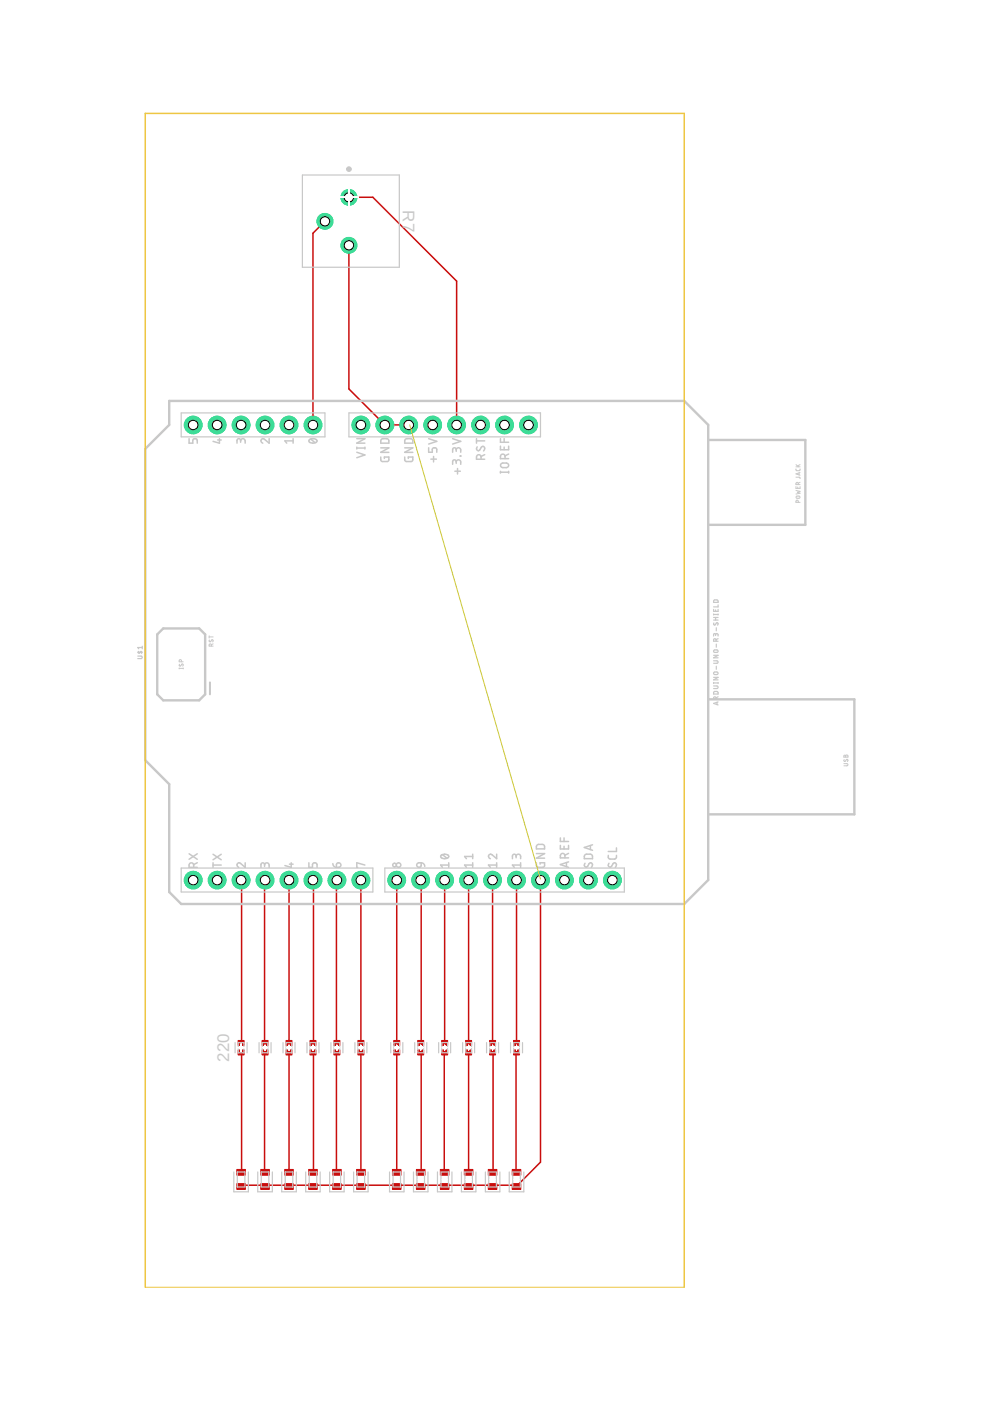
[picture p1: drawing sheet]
<svg xmlns="http://www.w3.org/2000/svg" width="210mm" height="297mm" viewBox="0 0 210 297" stroke-linecap="round" stroke-linejoin="round" font-family="sans-serif">
<defs><g id="words">
<g font-size="3.6" fill="#c8c8c8">
<text x="85.4" y="44.6" transform="rotate(90 85.4 44.6)">R7</text>
<text x="48.6" y="225.1" transform="rotate(-90 48.6 225.1)">220</text>
</g>
</g></defs>
<g fill="none" stroke="#fff" stroke-width=".21">
<path d="M74 39.8v4.1M71.9 41.8h4.1M89.7 138.3h4.1M91.7 136.3v4.1M50.3 222.1h1.6M51.1 221.4v1.5M55.7 222.1h1M56.2 221.6v1M60.8 222.1h1M61.3 221.6v1M65.8 222.1h1.1M66.4 221.6v1"/>
<path d="M70.9 222.1h1M71.4 221.6v1M76 222.1h1M76.5 221.6v1M83.6 222.1h1M84.1 221.6v1M88.7 222.1h1M89.2 221.6v1M93.8 222.1h1M94.3 221.6v1M98.8 222.1h1.1M99.4 221.6v1"/>
<path d="M103.9 222.1h1M104.4 221.6v1M109 222.1h1M109.5 221.6v1M50.6 250.1h1M51.1 249.6v1M55.7 250.1h1M56.2 249.6v1M60.8 250.1h1M61.3 249.6v1M65.8 250.1h1.1M66.4 249.6v1"/>
<path d="M70.9 250.1h1M71.4 249.6v1M76 250.1h1M76.5 249.6v1M83.6 250.1h1M84.1 249.6v1M88.7 250.1h1M89.2 249.6v1M93.8 250.1h1M94.3 249.6v1M98.8 250.1h1.1M99.4 249.6v1"/>
<path d="M103.9 250.1h1M104.4 249.6v1M109 250.1h1M109.5 249.6v1"/>
</g>
<circle cx="74" cy="41.8" r="1.68" fill="#3ddc97" stroke="#3ddc97" stroke-width=".21"/>
<circle cx="74" cy="41.8" r=".99" fill="#fff" stroke="#000" stroke-width=".21"/>
<circle cx="68.9" cy="46.9" r="1.68" fill="#3ddc97" stroke="#3ddc97" stroke-width=".21"/>
<circle cx="68.9" cy="46.9" r=".99" fill="#fff" stroke="#000" stroke-width=".21"/>
<circle cx="74" cy="52" r="1.68" fill="#3ddc97" stroke="#3ddc97" stroke-width=".21"/>
<circle cx="74" cy="52" r=".99" fill="#fff" stroke="#000" stroke-width=".21"/>
<path d="M89.7 138.3h4.1M91.7 136.3v4.1M76 222.1h1M76.5 221.6v1" fill="none" stroke="#fff" stroke-width=".21"/>
<circle cx="101.9" cy="90.1" r="1.87" fill="#3ddc97" stroke="#3ddc97" stroke-width=".21"/>
<circle cx="101.9" cy="90.1" r="1.01" fill="#fff" stroke="#000" stroke-width=".21"/>
<circle cx="96.8" cy="90.1" r="1.87" fill="#3ddc97" stroke="#3ddc97" stroke-width=".21"/>
<circle cx="96.8" cy="90.1" r="1.01" fill="#fff" stroke="#000" stroke-width=".21"/>
<circle cx="91.7" cy="90.1" r="1.87" fill="#3ddc97" stroke="#3ddc97" stroke-width=".21"/>
<circle cx="91.7" cy="90.1" r="1.01" fill="#fff" stroke="#000" stroke-width=".21"/>
<circle cx="86.7" cy="90.1" r="1.87" fill="#3ddc97" stroke="#3ddc97" stroke-width=".21"/>
<circle cx="86.7" cy="90.1" r="1.01" fill="#fff" stroke="#000" stroke-width=".21"/>
<circle cx="81.6" cy="90.1" r="1.87" fill="#3ddc97" stroke="#3ddc97" stroke-width=".21"/>
<circle cx="81.6" cy="90.1" r="1.01" fill="#fff" stroke="#000" stroke-width=".21"/>
<circle cx="76.5" cy="90.1" r="1.87" fill="#3ddc97" stroke="#3ddc97" stroke-width=".21"/>
<circle cx="76.5" cy="90.1" r="1.01" fill="#fff" stroke="#000" stroke-width=".21"/>
<circle cx="66.4" cy="90.1" r="1.87" fill="#3ddc97" stroke="#3ddc97" stroke-width=".21"/>
<circle cx="66.4" cy="90.1" r="1.01" fill="#fff" stroke="#000" stroke-width=".21"/>
<circle cx="61.3" cy="90.1" r="1.87" fill="#3ddc97" stroke="#3ddc97" stroke-width=".21"/>
<circle cx="61.3" cy="90.1" r="1.01" fill="#fff" stroke="#000" stroke-width=".21"/>
<circle cx="56.2" cy="90.1" r="1.87" fill="#3ddc97" stroke="#3ddc97" stroke-width=".21"/>
<circle cx="56.2" cy="90.1" r="1.01" fill="#fff" stroke="#000" stroke-width=".21"/>
<circle cx="51.1" cy="90.1" r="1.87" fill="#3ddc97" stroke="#3ddc97" stroke-width=".21"/>
<circle cx="51.1" cy="90.1" r="1.01" fill="#fff" stroke="#000" stroke-width=".21"/>
<circle cx="46" cy="90.1" r="1.87" fill="#3ddc97" stroke="#3ddc97" stroke-width=".21"/>
<circle cx="46" cy="90.1" r="1.01" fill="#fff" stroke="#000" stroke-width=".21"/>
<circle cx="41" cy="90.1" r="1.87" fill="#3ddc97" stroke="#3ddc97" stroke-width=".21"/>
<circle cx="41" cy="90.1" r="1.01" fill="#fff" stroke="#000" stroke-width=".21"/>
<circle cx="41" cy="186.6" r="1.87" fill="#3ddc97" stroke="#3ddc97" stroke-width=".21"/>
<circle cx="41" cy="186.6" r="1.01" fill="#fff" stroke="#000" stroke-width=".21"/>
<circle cx="46" cy="186.6" r="1.87" fill="#3ddc97" stroke="#3ddc97" stroke-width=".21"/>
<circle cx="46" cy="186.6" r="1.01" fill="#fff" stroke="#000" stroke-width=".21"/>
<circle cx="51.1" cy="186.6" r="1.87" fill="#3ddc97" stroke="#3ddc97" stroke-width=".21"/>
<circle cx="51.1" cy="186.6" r="1.01" fill="#fff" stroke="#000" stroke-width=".21"/>
<circle cx="56.2" cy="186.6" r="1.87" fill="#3ddc97" stroke="#3ddc97" stroke-width=".21"/>
<circle cx="56.2" cy="186.6" r="1.01" fill="#fff" stroke="#000" stroke-width=".21"/>
<circle cx="61.3" cy="186.6" r="1.87" fill="#3ddc97" stroke="#3ddc97" stroke-width=".21"/>
<circle cx="61.3" cy="186.6" r="1.01" fill="#fff" stroke="#000" stroke-width=".21"/>
<circle cx="66.4" cy="186.6" r="1.87" fill="#3ddc97" stroke="#3ddc97" stroke-width=".21"/>
<circle cx="66.4" cy="186.6" r="1.01" fill="#fff" stroke="#000" stroke-width=".21"/>
<circle cx="71.4" cy="186.6" r="1.87" fill="#3ddc97" stroke="#3ddc97" stroke-width=".21"/>
<circle cx="71.4" cy="186.6" r="1.01" fill="#fff" stroke="#000" stroke-width=".21"/>
<circle cx="76.5" cy="186.6" r="1.87" fill="#3ddc97" stroke="#3ddc97" stroke-width=".21"/>
<circle cx="76.5" cy="186.6" r="1.01" fill="#fff" stroke="#000" stroke-width=".21"/>
<circle cx="84.1" cy="186.6" r="1.87" fill="#3ddc97" stroke="#3ddc97" stroke-width=".21"/>
<circle cx="84.1" cy="186.6" r="1.01" fill="#fff" stroke="#000" stroke-width=".21"/>
<circle cx="89.2" cy="186.6" r="1.87" fill="#3ddc97" stroke="#3ddc97" stroke-width=".21"/>
<circle cx="89.2" cy="186.6" r="1.01" fill="#fff" stroke="#000" stroke-width=".21"/>
<circle cx="94.3" cy="186.6" r="1.87" fill="#3ddc97" stroke="#3ddc97" stroke-width=".21"/>
<circle cx="94.3" cy="186.6" r="1.01" fill="#fff" stroke="#000" stroke-width=".21"/>
<circle cx="99.4" cy="186.6" r="1.87" fill="#3ddc97" stroke="#3ddc97" stroke-width=".21"/>
<circle cx="99.4" cy="186.6" r="1.01" fill="#fff" stroke="#000" stroke-width=".21"/>
<circle cx="104.4" cy="186.6" r="1.87" fill="#3ddc97" stroke="#3ddc97" stroke-width=".21"/>
<circle cx="104.4" cy="186.6" r="1.01" fill="#fff" stroke="#000" stroke-width=".21"/>
<circle cx="109.5" cy="186.6" r="1.87" fill="#3ddc97" stroke="#3ddc97" stroke-width=".21"/>
<circle cx="109.5" cy="186.6" r="1.01" fill="#fff" stroke="#000" stroke-width=".21"/>
<circle cx="114.6" cy="186.6" r="1.87" fill="#3ddc97" stroke="#3ddc97" stroke-width=".21"/>
<circle cx="114.6" cy="186.6" r="1.01" fill="#fff" stroke="#000" stroke-width=".21"/>
<circle cx="119.7" cy="186.6" r="1.87" fill="#3ddc97" stroke="#3ddc97" stroke-width=".21"/>
<circle cx="119.7" cy="186.6" r="1.01" fill="#fff" stroke="#000" stroke-width=".21"/>
<circle cx="124.8" cy="186.6" r="1.87" fill="#3ddc97" stroke="#3ddc97" stroke-width=".21"/>
<circle cx="124.8" cy="186.6" r="1.01" fill="#fff" stroke="#000" stroke-width=".21"/>
<circle cx="129.8" cy="186.6" r="1.87" fill="#3ddc97" stroke="#3ddc97" stroke-width=".21"/>
<circle cx="129.8" cy="186.6" r="1.01" fill="#fff" stroke="#000" stroke-width=".21"/>
<circle cx="107" cy="90.1" r="1.87" fill="#3ddc97" stroke="#3ddc97" stroke-width=".21"/>
<circle cx="107" cy="90.1" r="1.01" fill="#fff" stroke="#000" stroke-width=".21"/>
<circle cx="112.1" cy="90.1" r="1.87" fill="#3ddc97" stroke="#3ddc97" stroke-width=".21"/>
<circle cx="112.1" cy="90.1" r="1.01" fill="#fff" stroke="#000" stroke-width=".21"/>
<g fill="none" stroke="#fff" stroke-width=".21">
<path d="M74 39.8v4.1M71.9 41.8h4.1M89.7 138.3h4.1M91.7 136.3v4.1M50.3 222.1h1.6M51.1 221.4v1.5M55.7 222.1h1M56.2 221.6v1M60.8 222.1h1M61.3 221.6v1M65.8 222.1h1.1M66.4 221.6v1"/>
<path d="M70.9 222.1h1M71.4 221.6v1M76 222.1h1M76.5 221.6v1M83.6 222.1h1M84.1 221.6v1M88.7 222.1h1M89.2 221.6v1M93.8 222.1h1M94.3 221.6v1M98.8 222.1h1.1M99.4 221.6v1"/>
<path d="M103.9 222.1h1M104.4 221.6v1M109 222.1h1M109.5 221.6v1M50.6 250.1h1M51.1 249.6v1M55.7 250.1h1M56.2 249.6v1M60.8 250.1h1M61.3 249.6v1M65.8 250.1h1.1M66.4 249.6v1"/>
<path d="M70.9 250.1h1M71.4 249.6v1M76 250.1h1M76.5 249.6v1M83.6 250.1h1M84.1 249.6v1M88.7 250.1h1M89.2 249.6v1M93.8 250.1h1M94.3 249.6v1M98.8 250.1h1.1M99.4 249.6v1"/>
<path d="M103.9 250.1h1M104.4 249.6v1M109 250.1h1M109.5 249.6v1"/>
</g>
<g fill="#c90d0c" stroke="#c90d0c" stroke-width=".21">
<path d="M50.2 251h1.8v1.2h-1.8z"/>
<path d="M50.2 247.9h1.8v1.3h-1.8z"/>
<path d="M98.4 251h1.9v1.2h-1.9z"/>
<path d="M98.4 247.9h1.9v1.3h-1.9z"/>
<path d="M103.5 251h1.8v1.2h-1.8z"/>
<path d="M103.5 247.9h1.8v1.3h-1.8z"/>
<path d="M108.6 251h1.8v1.2h-1.8z"/>
<path d="M108.6 247.9h1.8v1.3h-1.8z"/>
<path d="M55.3 251h1.8v1.2h-1.8z"/>
<path d="M55.3 247.9h1.8v1.3h-1.8z"/>
<path d="M60.4 251h1.8v1.2h-1.8z"/>
<path d="M60.4 247.9h1.8v1.3h-1.8z"/>
<path d="M65.4 251h1.9v1.2h-1.9z"/>
<path d="M65.4 247.9h1.9v1.3h-1.9z"/>
<path d="M70.5 251h1.8v1.2h-1.8z"/>
<path d="M70.5 247.9h1.8v1.3h-1.8z"/>
<path d="M75.6 251h1.8v1.2h-1.8z"/>
<path d="M75.6 247.9h1.8v1.3h-1.8z"/>
<path d="M83.2 251h1.8v1.2h-1.8z"/>
<path d="M83.2 247.9h1.8v1.3h-1.8z"/>
<path d="M88.3 251h1.8v1.2h-1.8z"/>
<path d="M88.3 247.9h1.8v1.3h-1.8z"/>
<path d="M93.4 251h1.8v1.2h-1.8z"/>
<path d="M93.4 247.9h1.8v1.3h-1.8z"/>
<path d="M60.6 220.6h1.3v1.1h-1.3z"/>
<path d="M60.6 222.6h1.3v1.1h-1.3z"/>
<path d="M88.6 220.6h1.2v1.1h-1.2z"/>
<path d="M88.6 222.6h1.2v1.1h-1.2z"/>
<path d="M108.9 220.6h1.3v1.1h-1.3z"/>
<path d="M108.9 222.6h1.3v1.1h-1.3z"/>
<path d="M103.8 220.6h1.3v1.1h-1.3z"/>
<path d="M103.8 222.6h1.3v1.1h-1.3z"/>
<path d="M70.8 220.6h1.3v1.1h-1.3z"/>
<path d="M70.8 222.6h1.3v1.1h-1.3z"/>
<path d="M65.7 220.6h1.3v1.1h-1.3z"/>
<path d="M65.7 222.6h1.3v1.1h-1.3z"/>
<path d="M55.6 220.6h1.2v1.1h-1.2z"/>
<path d="M55.6 222.6h1.2v1.1h-1.2z"/>
<path d="M98.7 220.6h1.3v1.1h-1.3z"/>
<path d="M98.7 222.6h1.3v1.1h-1.3z"/>
<path d="M93.6 220.6h1.3v1.1h-1.3z"/>
<path d="M93.6 222.6h1.3v1.1h-1.3z"/>
<path d="M50.5 220.6h1.3v1.1h-1.3z"/>
<path d="M50.5 222.6h1.3v1.1h-1.3z"/>
<path d="M83.5 220.6h1.3v1.1h-1.3z"/>
<path d="M83.5 222.6h1.3v1.1h-1.3z"/>
<path d="M75.9 220.6h1.3v1.1h-1.3z"/>
<path d="M75.9 222.6h1.3v1.1h-1.3z"/>
</g>
<g fill="none" stroke="#c90d0c" stroke-width=".32">
<path d="M68.9 46.9l-2.5 2.5v40.7M74 52v30.5l7.6 7.6h5.3M74 41.8h5.1l17.7 17.8v30.5M51.1 186.6v34.5M56.2 186.6v34.5M61.3 186.6v34.5M66.4 186.6v34.5M71.4 186.6v34.5M76.5 186.6v34.5M84.1 186.6v34.5M89.2 186.6v34.5M94.3 186.6v34.5"/>
<path d="M99.4 186.6v34.5M104.4 186.6v34.5M109.5 186.6v34.5M114.6 186.4v60l-5.1 5.2-.1-.3h-4.9l-.1 .3-.2-.3h-9.7l-.2 .3-.1-.3h-4.9l-.1 .3-.2-.3h-17.4l-.2 .3-.1-.3h-4.8l-.1 .3-.3-.3h-9.7l-.2 .3-.1-.3h-4.9l-.1 .3M51.1 223.1v25.5M56.2 223.1v25.5M61.3 223.1v25.5M66.4 223.1v25.5M71.4 223.1v25.5M76.5 223.1v25.5M84.1 223.1v25.5M89.2 223.1v25.5"/>
<path d="M94.3 223.1v25.5M99.4 223.1v25.5M104.4 223.1v25.5M109.5 223.1v25.5M61.3 251.3v.3M76.5 251.3v.3M84.1 251.3v.3M99.4 251.3v.3"/>
</g>
<circle cx="74" cy="41.8" r="1.68" fill="#3ddc97" stroke="#3ddc97" stroke-width=".21"/>
<circle cx="74" cy="41.8" r=".99" fill="#fff" stroke="#000" stroke-width=".21"/>
<circle cx="68.9" cy="46.9" r="1.68" fill="#3ddc97" stroke="#3ddc97" stroke-width=".21"/>
<circle cx="68.9" cy="46.9" r=".99" fill="#fff" stroke="#000" stroke-width=".21"/>
<circle cx="74" cy="52" r="1.68" fill="#3ddc97" stroke="#3ddc97" stroke-width=".21"/>
<circle cx="74" cy="52" r=".99" fill="#fff" stroke="#000" stroke-width=".21"/>
<path d="M89.7 138.3h4.1M91.7 136.3v4.1M76 222.1h1M76.5 221.6v1" fill="none" stroke="#fff" stroke-width=".21"/>
<circle cx="101.9" cy="90.1" r="1.87" fill="#3ddc97" stroke="#3ddc97" stroke-width=".21"/>
<circle cx="101.9" cy="90.1" r="1.01" fill="#fff" stroke="#000" stroke-width=".21"/>
<circle cx="96.8" cy="90.1" r="1.87" fill="#3ddc97" stroke="#3ddc97" stroke-width=".21"/>
<circle cx="96.8" cy="90.1" r="1.01" fill="#fff" stroke="#000" stroke-width=".21"/>
<circle cx="91.7" cy="90.1" r="1.87" fill="#3ddc97" stroke="#3ddc97" stroke-width=".21"/>
<circle cx="91.7" cy="90.1" r="1.01" fill="#fff" stroke="#000" stroke-width=".21"/>
<circle cx="86.7" cy="90.1" r="1.87" fill="#3ddc97" stroke="#3ddc97" stroke-width=".21"/>
<circle cx="86.7" cy="90.1" r="1.01" fill="#fff" stroke="#000" stroke-width=".21"/>
<circle cx="81.6" cy="90.1" r="1.87" fill="#3ddc97" stroke="#3ddc97" stroke-width=".21"/>
<circle cx="81.6" cy="90.1" r="1.01" fill="#fff" stroke="#000" stroke-width=".21"/>
<circle cx="76.5" cy="90.1" r="1.87" fill="#3ddc97" stroke="#3ddc97" stroke-width=".21"/>
<circle cx="76.5" cy="90.1" r="1.01" fill="#fff" stroke="#000" stroke-width=".21"/>
<circle cx="66.4" cy="90.1" r="1.87" fill="#3ddc97" stroke="#3ddc97" stroke-width=".21"/>
<circle cx="66.4" cy="90.1" r="1.01" fill="#fff" stroke="#000" stroke-width=".21"/>
<circle cx="61.3" cy="90.1" r="1.87" fill="#3ddc97" stroke="#3ddc97" stroke-width=".21"/>
<circle cx="61.3" cy="90.1" r="1.01" fill="#fff" stroke="#000" stroke-width=".21"/>
<circle cx="56.2" cy="90.1" r="1.87" fill="#3ddc97" stroke="#3ddc97" stroke-width=".21"/>
<circle cx="56.2" cy="90.1" r="1.01" fill="#fff" stroke="#000" stroke-width=".21"/>
<circle cx="51.1" cy="90.1" r="1.87" fill="#3ddc97" stroke="#3ddc97" stroke-width=".21"/>
<circle cx="51.1" cy="90.1" r="1.01" fill="#fff" stroke="#000" stroke-width=".21"/>
<circle cx="46" cy="90.1" r="1.87" fill="#3ddc97" stroke="#3ddc97" stroke-width=".21"/>
<circle cx="46" cy="90.1" r="1.01" fill="#fff" stroke="#000" stroke-width=".21"/>
<circle cx="41" cy="90.1" r="1.87" fill="#3ddc97" stroke="#3ddc97" stroke-width=".21"/>
<circle cx="41" cy="90.1" r="1.01" fill="#fff" stroke="#000" stroke-width=".21"/>
<circle cx="41" cy="186.6" r="1.87" fill="#3ddc97" stroke="#3ddc97" stroke-width=".21"/>
<circle cx="41" cy="186.6" r="1.01" fill="#fff" stroke="#000" stroke-width=".21"/>
<circle cx="46" cy="186.6" r="1.87" fill="#3ddc97" stroke="#3ddc97" stroke-width=".21"/>
<circle cx="46" cy="186.6" r="1.01" fill="#fff" stroke="#000" stroke-width=".21"/>
<circle cx="51.1" cy="186.6" r="1.87" fill="#3ddc97" stroke="#3ddc97" stroke-width=".21"/>
<circle cx="51.1" cy="186.6" r="1.01" fill="#fff" stroke="#000" stroke-width=".21"/>
<circle cx="56.2" cy="186.6" r="1.87" fill="#3ddc97" stroke="#3ddc97" stroke-width=".21"/>
<circle cx="56.2" cy="186.6" r="1.01" fill="#fff" stroke="#000" stroke-width=".21"/>
<circle cx="61.3" cy="186.6" r="1.87" fill="#3ddc97" stroke="#3ddc97" stroke-width=".21"/>
<circle cx="61.3" cy="186.6" r="1.01" fill="#fff" stroke="#000" stroke-width=".21"/>
<circle cx="66.4" cy="186.6" r="1.87" fill="#3ddc97" stroke="#3ddc97" stroke-width=".21"/>
<circle cx="66.4" cy="186.6" r="1.01" fill="#fff" stroke="#000" stroke-width=".21"/>
<circle cx="71.4" cy="186.6" r="1.87" fill="#3ddc97" stroke="#3ddc97" stroke-width=".21"/>
<circle cx="71.4" cy="186.6" r="1.01" fill="#fff" stroke="#000" stroke-width=".21"/>
<circle cx="76.5" cy="186.6" r="1.87" fill="#3ddc97" stroke="#3ddc97" stroke-width=".21"/>
<circle cx="76.5" cy="186.6" r="1.01" fill="#fff" stroke="#000" stroke-width=".21"/>
<circle cx="84.1" cy="186.6" r="1.87" fill="#3ddc97" stroke="#3ddc97" stroke-width=".21"/>
<circle cx="84.1" cy="186.6" r="1.01" fill="#fff" stroke="#000" stroke-width=".21"/>
<circle cx="89.2" cy="186.6" r="1.87" fill="#3ddc97" stroke="#3ddc97" stroke-width=".21"/>
<circle cx="89.2" cy="186.6" r="1.01" fill="#fff" stroke="#000" stroke-width=".21"/>
<circle cx="94.3" cy="186.6" r="1.87" fill="#3ddc97" stroke="#3ddc97" stroke-width=".21"/>
<circle cx="94.3" cy="186.6" r="1.01" fill="#fff" stroke="#000" stroke-width=".21"/>
<circle cx="99.4" cy="186.6" r="1.87" fill="#3ddc97" stroke="#3ddc97" stroke-width=".21"/>
<circle cx="99.4" cy="186.6" r="1.01" fill="#fff" stroke="#000" stroke-width=".21"/>
<circle cx="104.4" cy="186.6" r="1.87" fill="#3ddc97" stroke="#3ddc97" stroke-width=".21"/>
<circle cx="104.4" cy="186.6" r="1.01" fill="#fff" stroke="#000" stroke-width=".21"/>
<circle cx="109.5" cy="186.6" r="1.87" fill="#3ddc97" stroke="#3ddc97" stroke-width=".21"/>
<circle cx="109.5" cy="186.6" r="1.01" fill="#fff" stroke="#000" stroke-width=".21"/>
<circle cx="114.6" cy="186.6" r="1.87" fill="#3ddc97" stroke="#3ddc97" stroke-width=".21"/>
<circle cx="114.6" cy="186.6" r="1.01" fill="#fff" stroke="#000" stroke-width=".21"/>
<circle cx="119.7" cy="186.6" r="1.87" fill="#3ddc97" stroke="#3ddc97" stroke-width=".21"/>
<circle cx="119.7" cy="186.6" r="1.01" fill="#fff" stroke="#000" stroke-width=".21"/>
<circle cx="124.8" cy="186.6" r="1.87" fill="#3ddc97" stroke="#3ddc97" stroke-width=".21"/>
<circle cx="124.8" cy="186.6" r="1.01" fill="#fff" stroke="#000" stroke-width=".21"/>
<circle cx="129.8" cy="186.6" r="1.87" fill="#3ddc97" stroke="#3ddc97" stroke-width=".21"/>
<circle cx="129.8" cy="186.6" r="1.01" fill="#fff" stroke="#000" stroke-width=".21"/>
<circle cx="107" cy="90.1" r="1.87" fill="#3ddc97" stroke="#3ddc97" stroke-width=".21"/>
<circle cx="107" cy="90.1" r="1.01" fill="#fff" stroke="#000" stroke-width=".21"/>
<circle cx="112.1" cy="90.1" r="1.87" fill="#3ddc97" stroke="#3ddc97" stroke-width=".21"/>
<circle cx="112.1" cy="90.1" r="1.01" fill="#fff" stroke="#000" stroke-width=".21"/>
<g fill="none" stroke="#fff" stroke-width=".21">
<path d="M74 39.8v4.1M71.9 41.8h4.1M89.7 138.3h4.1M91.7 136.3v4.1M50.3 222.1h1.6M51.1 221.4v1.5M55.7 222.1h1M56.2 221.6v1M60.8 222.1h1M61.3 221.6v1M65.8 222.1h1.1M66.4 221.6v1"/>
<path d="M70.9 222.1h1M71.4 221.6v1M76 222.1h1M76.5 221.6v1M83.6 222.1h1M84.1 221.6v1M88.7 222.1h1M89.2 221.6v1M93.8 222.1h1M94.3 221.6v1M98.8 222.1h1.1M99.4 221.6v1"/>
<path d="M103.9 222.1h1M104.4 221.6v1M109 222.1h1M109.5 221.6v1M50.6 250.1h1M51.1 249.6v1M55.7 250.1h1M56.2 249.6v1M60.8 250.1h1M61.3 249.6v1M65.8 250.1h1.1M66.4 249.6v1"/>
<path d="M70.9 250.1h1M71.4 249.6v1M76 250.1h1M76.5 249.6v1M83.6 250.1h1M84.1 249.6v1M88.7 250.1h1M89.2 249.6v1M93.8 250.1h1M94.3 249.6v1M98.8 250.1h1.1M99.4 249.6v1"/>
<path d="M103.9 250.1h1M104.4 249.6v1M109 250.1h1M109.5 249.6v1"/>
</g>
<g fill="none" stroke="#c8c8c8" stroke-width=".25">
<path d="M64.1 37.1h20.6v19.6h-20.6zM38.4 87.5h30.5v5.1h-30.5zM74 87.5h40.6v5.1h-40.6zM29.2 139.1h.8l.2 .2-.2 .3h-.8M29.2 138.3h1M29.4 138.1v.4h.1l.4-.4 .1 .4M30.2 137.3h-1l.2 .3M30.2 137v.6M151.3 129.2v.4h1v-.4M151.3 130.2v.2M151.3 138.9h1l-1 .6h1M151.3 131.5h1"/>
<path d="M151.3 130.9h1M151.3 130.3h1M151.3 137.9l.8-.1 .2 .3-.2 .2h-.7zM151.4 132.1l-.1 .3 .2 .1 .4-.4h.2l.2 .1-.2 .3M151.4 127.3l.7-.1 .2 .5h-1zM151.7 134.6l.3-.3 .2 .2 .1 .4M151.7 134.7v-.3l-.3-.1-.1 .6M151.7 129.3v.3M151.7 130.9v.6M151.8 136v-.4l-.4-.1-.1 .5h1M151.9 133.1v.7M151.9 136.6v.6"/>
<path d="M152.3 128.2v.5h-1M152.3 130.2v.2M152.3 135.4l-.5 .2M151.3 145.4l.8 .1 .2 .1-.3 .4h-.7M151.3 140.1h.8l.2 .2-.2 .3h-.8M151.3 144.7v.2M151.3 144.8h1M151.3 143.6h1l-1 .5h1M151.3 142.6l.7-.1 .3 .3-.3 .2h-.4l-.3-.1zM151.4 146.7l.7-.1 .2 .6h-1zM151.8 148.3l-.1-.5h-.3l-.1 .5h1M151.9 141.2v.7"/>
<path d="M152 148.9v.5M152.3 148.8l-1 .3 1 .4M152.3 147.7l-.5 .3M152.3 144.7v.2M38.4 184h40.7v5.1h-40.7zM81.6 184h50.8v5.1h-50.8zM49.8 221v2.2M50.5 221h1.2v2.2h-1.2zM52.4 221v2.2M54.9 221v2.2M55.6 221h1.2v2.2h-1.2zM57.5 221v2.2"/>
<path d="M60 221v2.2M60.7 221h1.2v2.2h-1.2zM62.5 221v2.2M65.1 221v2.2M65.7 221h1.3v2.2h-1.3zM67.6 221v2.2M70.2 221v2.2M70.8 221h1.2v2.2h-1.2zM72.7 221v2.2M75.2 221v2.2M75.9 221h1.2v2.2h-1.2zM77.8 221v2.2"/>
<path d="M82.8 221v2.2M83.5 221h1.2v2.2h-1.2zM85.4 221v2.2M87.9 221v2.2M88.6 221h1.2v2.2h-1.2zM90.5 221v2.2M93 221v2.2M93.7 221h1.2v2.2h-1.2zM95.5 221v2.2M98.1 221v2.2M98.8 221h1.2v2.2h-1.2zM100.6 221v2.2"/>
<path d="M103.2 221v2.2M103.8 221h1.3v2.2h-1.3zM105.7 221v2.2M108.2 221v2.2M108.9 221h1.2v2.2h-1.2zM110.8 221v2.2M49.6 248.5v4.2h3.1v-4.2M50.3 248.5h1.6v3.2h-1.6zM54.7 248.5v4.2h3v-4.2M55.4 248.5h1.6v3.2h-1.6zM59.7 248.5v4.2h3.1v-4.2M60.5 248.5h1.6v3.2h-1.6z"/>
<path d="M64.8 248.5v4.2h3.1v-4.2M65.6 248.5h1.6v3.2h-1.6zM69.9 248.5v4.2h3.1v-4.2M70.6 248.5h1.6v3.2h-1.6zM75 248.5v4.2h3v-4.2M75.7 248.5h1.6v3.2h-1.6zM82.6 248.5v4.2h3.1v-4.2M83.3 248.5h1.6v3.2h-1.6zM87.7 248.5v4.2h3v-4.2M88.4 248.5h1.6v3.2h-1.6zM92.8 248.5v4.2h3v-4.2M93.5 248.5h1.6v3.2h-1.6z"/>
<path d="M97.8 248.5v4.2h3.1v-4.2M98.6 248.5h1.6v3.2h-1.6zM102.9 248.5v4.2h3.1v-4.2M103.6 248.5h1.6v3.2h-1.6zM108 248.5v4.2h3.1v-4.2M108.7 248.5h1.6v3.2h-1.6z"/>
</g>
<circle cx="74" cy="35.9" r=".5" fill="#c8c8c8" stroke="#c8c8c8" stroke-width=".21"/>
<g fill="none" stroke="#c8c8c8" stroke-width=".32">
<path d="M40.1 93v1h.8v-.6a.49 .49 0 0 1 .4-.4 .49 .49 0 0 1 .5 .4v.6M46.1 93.3h.8M46.5 93v1l-1.3-.4M51 93.5a.49 .49 0 0 1 .5-.5 .49 .49 0 0 1 .5 .5v.5M51 93.8v-.4a.38 .38 0 0 0-.4-.4 .38 .38 0 0 0-.4 .4v.6M57.1 93v1l-1-.8a.47 .47 0 0 0-.7 .1 .47 .47 0 0 0 .3 .7M62.1 93.5h-1.7l.4 .5M62.1 93v1M65.6 93.2a1.09 1.09 0 0 1 1.6 .3 1.02 1.02 0 0 1-1.7 0zM65.9 93.1l.9 .8M75.6 93h1.8l-1.8 1h1.8M75.6 95.9l1.8 .6-1.8 .5"/>
<path d="M75.6 95h1.8M75.6 94.8v.4M77.4 94.8v.4M80.7 96.9l.1 .7 .2 .2h1.2l.2-.2v-.7h-.9v.3M80.7 95h1.7l-1.7 .9h1.7M80.8 93.2l.4-.2h.9l.3 .3v.7h-1.7zM85.8 96.9v.7l.2 .2h1.3l.2-.2v-.7h-.9v.3M85.8 95h1.7l-1.7 .9h1.7M85.9 93.2l.4-.2h.9l.3 .3v.7h-1.7zM90.9 94.9v1h.8v-.6a.49 .49 0 0 1 .4-.4 .49 .49 0 0 1 .5 .4v.6M90.9 93l1.7 .6-1.7 .5M91.4 97.3h1.1"/>
<path d="M91.9 96.8v1.1M96 93l1.7 .6-1.7 .5M96.4 99.9h1.2M96.7 98a.48 .48 0 0 1 .5-.5 .48 .48 0 0 1 .5 .5v.4M96.7 98.3v-.4a.38 .38 0 0 0-.3-.4 .38 .38 0 0 0-.4 .4v.5M96.7 95.4a.48 .48 0 0 1 .5-.5 .48 .48 0 0 1 .5 .5v.5M96.7 95.7v-.4a.38 .38 0 0 0-.3-.4 .38 .38 0 0 0-.4 .4v.6M97 99.3v1.2M97.6 96.6l.1 .1zM101 93v1M101 93.5h1.8M101.2 94.7a.43 .43 0 0 0-.1 .7 .43 .43 0 0 0 .6 0l.3-.6a.43 .43 0 0 1 .7 0 .43 .43 0 0 1 0 .6l-.2 .2"/>
<path d="M102 97.4v-.5a.49 .49 0 0 0-.5-.5 .49 .49 0 0 0-.5 .5v.5h1.8M102.8 96.4l-.8 .4M106.1 94.6v.8h1.7v-.8M106.1 93v.8h1.7M106.1 99.9v.4M106.2 98.4l.4-.2h.8a.49 .49 0 0 1 .5 .5 .49 .49 0 0 1-.5 .4h-1l-.2-.2zM106.9 93v.8M106.9 94.8v.6M107.1 97.2v-.4a.49 .49 0 0 0-.5-.5 .49 .49 0 0 0-.5 .5v.4h1.7M107.8 99.9v.4M107.8 96.3l-.7 .3M106.1 100.1h1.7"/>
<path d="M113.8 179.2l.4-.2 1.1 .1 .1 .3 .1 .6h-1.8zM118.8 177.7v.7h1.7M118.8 179.2v.8h1.7v-.8M119.6 177.7v.7M119.6 179.4v.6M125.2 179.3v.8M125.6 179.1l-1.7 .6 1.7 .6M130.7 179.8v.7h-1.7M40.1 181l1.7 1.2M41.1 183.9v-.5a.49 .49 0 0 0-.5-.5 .49 .49 0 0 0-.5 .5v.5h1.7M41.8 182.9l-.7 .4M41.8 181l-1.7 1.2"/>
<path d="M45.2 183.4h1.7M45.2 182.9v1M45.2 181.1l1.7 1.2M46.9 181.1l-1.7 1.2M52 182.9v1l-1-.8a.47 .47 0 0 0-.7 .1 .47 .47 0 0 0 .3 .7M56.1 183.4a.49 .49 0 0 1 .5-.5 .49 .49 0 0 1 .5 .5v.5M56.1 183.7v-.4a.38 .38 0 0 0-.4-.4 .38 .38 0 0 0-.4 .4v.6M61.4 183.2h.7M61.7 182.9v1l-1.3-.4M65.5 182.9v1h.8v-.6a.5 .5 0 0 1 .4-.4 .5 .5 0 0 1 .5 .4v.6M70.6 183.1l.1 .5 .6 .3M71.4 183a.49 .49 0 0 1 .8 .2 .49 .49 0 0 1-.4 .7h-.5z"/>
<path d="M77.4 183.4l-1.8-.5v1h.2M88.5 183l.8-.1v.6a.48 .48 0 0 1-.7 .3 .48 .48 0 0 1-.1-.8zM89.3 182.9l.6 .3 .2 .5M93.5 181.3a1.1 1.1 0 0 1 1.6 .3 1.02 1.02 0 0 1-1.7 0zM93.8 181.2l1 .8M95.1 183.4h-1.7l.4 .5M95.1 182.9v1M100.2 183.4h-1.7l.4 .5M100.2 181.1v1M100.2 182.9v1M100.2 181.6h-1.7l.4 .5M105.3 181.1v1l-.9-.8a.47 .47 0 0 0-.8 .1 .47 .47 0 0 0 .4 .7"/>
<path d="M105.3 183.4h-1.7l.4 .5M105.3 182.9v1M109.4 181.6a.48 .48 0 0 1 .5-.5 .48 .48 0 0 1 .5 .5v.5M109.4 181.9v-.4a.39 .39 0 0 0-.4-.4 .39 .39 0 0 0-.4 .4v.6M110.4 183.4h-1.8l.5 .5M110.4 182.9v1M113.7 182.9v.6l.3 .4h1.1l.3-.3 .1-.7h-1v.3M113.7 181h1.8l-1.8 .9h1.8M119.8 181.9v-.5a.49 .49 0 0 0-.5-.5 .49 .49 0 0 0-.5 .5v.5h1.7M120.1 182.9v.8M120.5 182.7l-1.7 .6 1.7 .6M120.5 180.9l-.7 .4"/>
<path d="M124 181.3l.4-.2h.9l.3 .3v.7h-1.7zM124 183a.43 .43 0 0 0-.1 .7 .43 .43 0 0 0 .7-.1l.3-.5a.44 .44 0 0 1 .7 0 .44 .44 0 0 1-.1 .6l-.1 .2M129 181.4v.5l.3 .2h1.2l.2-.2v-.5M129.1 183a.43 .43 0 0 0-.1 .7 .43 .43 0 0 0 .7-.1l.3-.5a.44 .44 0 0 1 .6 0 .44 .44 0 0 1 0 .6l-.1 .2"/>
<circle cx="83.6" cy="183.4" r=".39"/>
<circle cx="84.5" cy="183.4" r=".48"/>
</g>
<path d="M35.9 85h109.2l5.1 5.1v96.5l-5.1 5.1h-106.7l-2.5-2.6v-22.8l-5.1-5.1v-66l5.1-5.1zM150.3 93.3h20.5v18h-20.5M33.3 134.5l1.3-1.3h7.6l1.3 1.3v12.7l-1.3 1.3h-7.6l-1.3-1.3zM150.2 148.3h30.9v24.4h-30.9" fill="none" stroke="#c8c8c8" stroke-width=".51"/>
<path d="M44.5 144.7v2.5" fill="none" stroke="#c8c8c8" stroke-width=".42"/>
<g fill="none" stroke="#c8c8c8" stroke-width=".21">
<path d="M168.8 99.4l.2 .4h.5l.1-.4M168.8 99h.8M168.8 98.5l.5 .5M169.6 98.5l-.5 .3M168.8 101.2h.7l.1 .3M168.8 103.2v.3h.8v-.3M168.8 104l.8 .2-.5 .2 .5 .2-.8 .2M168.8 105.3l.6-.1 .2 .2-.1 .2h-.5l-.2-.1zM169.1 103.3v.2M169.2 106.5l-.1-.4-.3 .1v.3h.8M169.2 102.7v-.3l-.3-.1-.1 .4h.8M169.4 100.2v.5"/>
<path d="M169.6 102.3l-.4 .1M169.6 100.2l-.8 .3 .8 .3M44.3 134.8v.5M44.3 135h.9M44.4 135.7v.3l.1 .1 .4-.4h.2v.4M44.8 137l-.1-.5-.3 .1-.1 .4h.9M45.2 136.5l-.4 .2M38 141.7h.8M38 141.6v.2M38.1 140.8l-.1 .3 .2 .1 .4-.4h.2l-.1 .4M38.5 140.3l-.1-.4-.4 .1v.3h.8M38.8 141.6v.2"/>
<path d="M178.9 161.9h.8l.1 .2-.1 .2-.8 .1M178.9 160.2l.3-.1 .1 .2 .1-.2h.3l.1 .4h-.9zM179 161l-.1 .4h.2l.4-.4h.2l.1 .2-.1 .3M179.3 160.3v.2"/>
</g>
<path d="M30.8 272.9h114.3" fill="none" stroke="#eec643" stroke-width=".21"/>
<path d="M30.8 272.9v-248.9h114.3v248.9" fill="none" stroke="#eec643" stroke-width=".32"/>
<path d="M86.9 90.1l27.7 96.3" fill="none" stroke="#c8c832" stroke-width=".21"/>
<use href="#words"/>
</svg>
